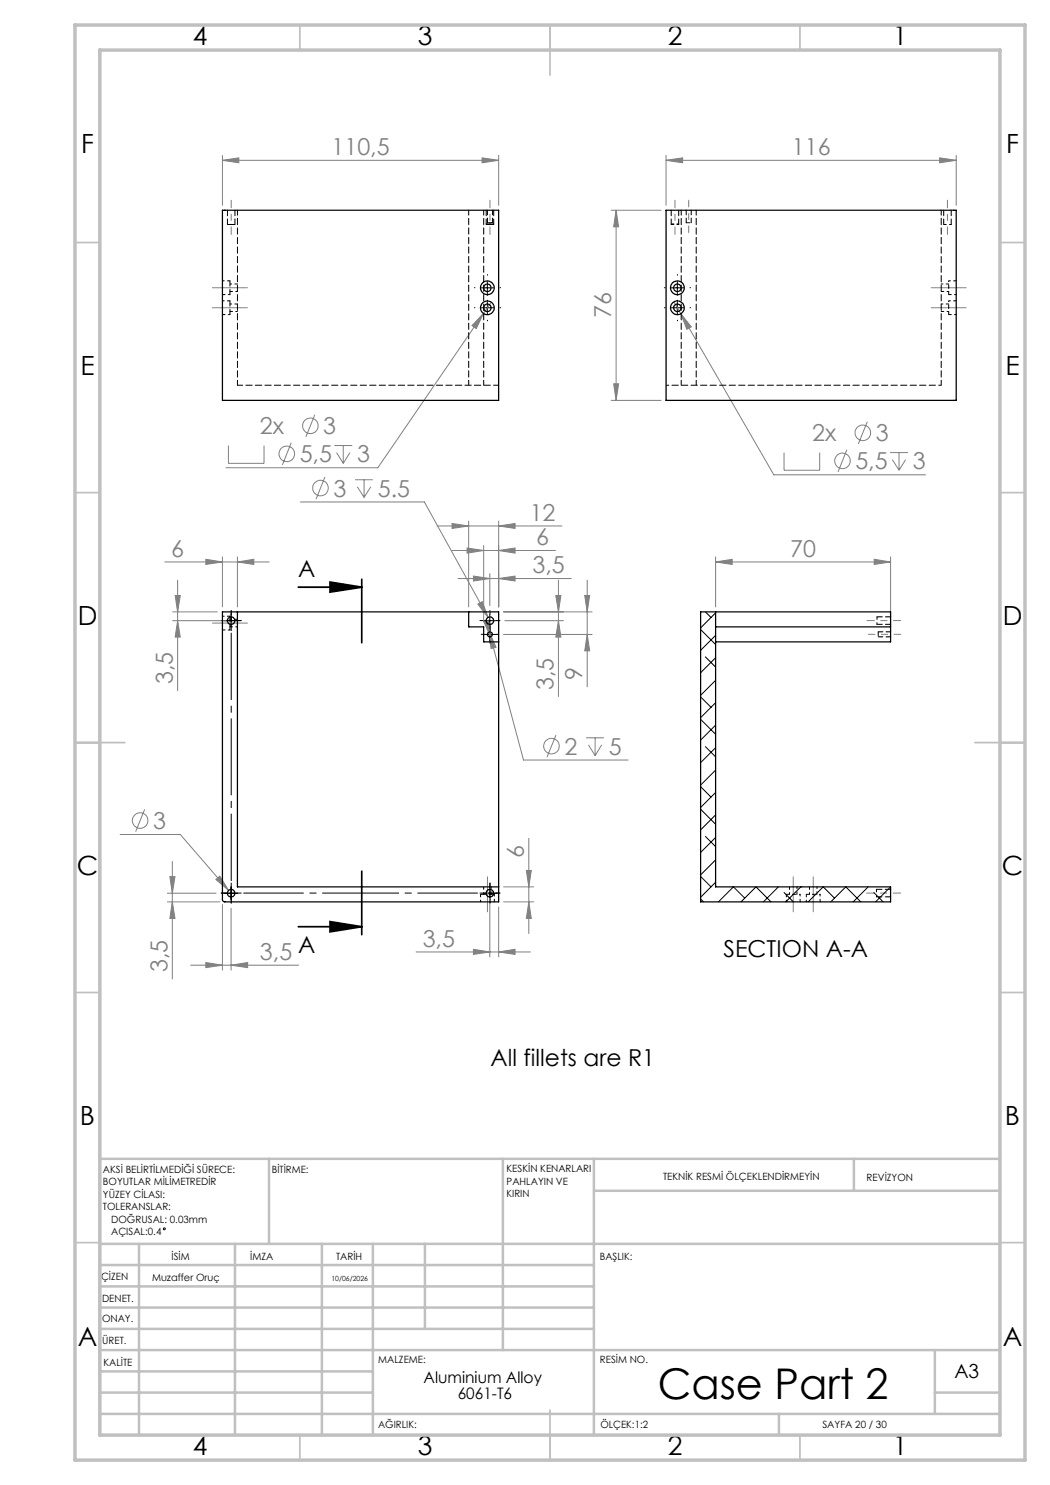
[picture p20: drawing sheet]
<svg xmlns="http://www.w3.org/2000/svg" width="210mm" height="297mm" viewBox="0 0 210 297" stroke-linecap="round" stroke-linejoin="round" font-family="sans-serif">
<defs><g id="words">
<text font-size="8.5" x="131.5" y="279.7">Case Part 2</text>
<g font-size="5.3">
<text x="38.5" y="8.9">4</text>
<text x="83.5" y="8.9">3</text>
<text x="133.6" y="8.9">2</text>
<text x="178.6" y="8.9">1</text>
<text x="16.2" y="30.7">F</text>
<text x="201.2" y="30.7">F</text>
<text x="16.1" y="74.9">E</text>
<text x="201.1" y="74.9">E</text>
<text x="15.5" y="124.9">D</text>
<text x="200.5" y="124.9">D</text>
<text x="15.4" y="174.9">C</text>
<text x="200.4" y="174.9">C</text>
<text x="16" y="224.9">B</text>
<text x="201" y="224.9">B</text>
<text x="15.5" y="269.2">A</text>
<text x="200.5" y="269.2">A</text>
<text x="38.5" y="290.9">4</text>
<text x="83.5" y="290.9">3</text>
<text x="133.6" y="290.9">2</text>
<text x="178.6" y="290.9">1</text>
</g>
<g font-size="4.7" fill="#808080">
<text x="66.3" y="31">110,5</text>
<text x="158.4" y="31">116</text>
<text x="122.2" y="63.6" transform="rotate(-90 122.2 63.6)">76</text>
<text x="52" y="86.9">2x</text>
<text x="64.7" y="86.9">3</text>
<text x="162.5" y="88.3">2x</text>
<text x="175.1" y="88.3">3</text>
<text x="59.9" y="92.5">5,5</text>
<text x="71.4" y="92.5">3</text>
<text x="171.1" y="93.9">5,5</text>
<text x="182.5" y="93.9">3</text>
<text x="66.7" y="99.3">3</text>
<text x="75.6" y="99.3">5.5</text>
<text x="105.9" y="104.2">12</text>
<text x="34.3" y="111.4">6</text>
<text x="107.2" y="109.1">6</text>
<text x="158.1" y="111.4">70</text>
<text x="106.5" y="114.7">3,5</text>
<text x="34.5" y="136.8" transform="rotate(-90 34.5 136.8)">3,5</text>
<text x="110.7" y="138" transform="rotate(-90 110.7 138)">3,5</text>
<text x="116.4" y="136" transform="rotate(-90 116.4 136)">9</text>
<text x="112.9" y="150.9">2</text>
<text x="121.8" y="150.9">5</text>
<text x="30.6" y="165.8">3</text>
<text x="104.8" y="171.5" transform="rotate(-90 104.8 171.5)">6</text>
<text x="52" y="192">3,5</text>
<text x="84.5" y="189.4">3,5</text>
<text x="33.5" y="194.5" transform="rotate(-90 33.5 194.5)">3,5</text>
</g>
<g font-size="4.7">
<text x="59.7" y="115.4">A</text>
<text x="59.7" y="190.7">A</text>
<text x="144.7" y="191.4">SECTION A-A</text>
<text x="98.1" y="213.2">All fillets are R1</text>
</g>
<text font-size="3.9" x="190.9" y="275.5">A3</text>
<g font-size="3.2">
<text x="84.7" y="276.5">Aluminium Alloy</text>
<text x="91.6" y="279.7">6061-T6</text>
</g>
<g font-size="2">
<text x="20.6" y="234.6">AKSİ BELİRTİLMEDİĞİ SÜRECE:</text>
<text x="20.6" y="237.1">BOYUTLAR MİLİMETREDİR</text>
<text x="20.6" y="239.6">YÜZEY CİLASI:</text>
<text x="54.4" y="234.6">BİTİRME:</text>
<text x="101.3" y="234.5">KESKİN KENARLARI</text>
<text x="101.3" y="237">PAHLAYIN VE</text>
<text x="101.3" y="239.5">KIRIN</text>
<text x="132.6" y="236">TEKNİK RESMİ ÖLÇEKLENDİRMEYİN</text>
<text x="173.3" y="236.2">REVİZYON</text>
<text x="20.6" y="242.1">TOLERANSLAR:</text>
<text x="22.2" y="244.6">DOĞRUSAL: 0.03mm</text>
<text x="22.2" y="247.1">AÇISAL:0.4</text>
<text x="34.3" y="252">İSİM</text>
<text x="50" y="251.9">İMZA</text>
<text x="67.2" y="251.9">TARİH</text>
<text x="120" y="251.9">BAŞLIK:</text>
<text x="20.2" y="256.1">ÇİZEN</text>
<text x="30.4" y="256.1">Muzaffer Oruç</text>
<text x="20.4" y="260.3">DENET.</text>
<text x="20.4" y="264.4">ONAY.</text>
<text x="20.5" y="268.8">ÜRET.</text>
<text x="20.7" y="273.1">KALİTE</text>
<text x="75.6" y="272.5">MALZEME:</text>
<text x="120" y="272.5">RESİM NO.</text>
<text x="75.6" y="285.5">AĞIRLIK:</text>
<text x="120.1" y="285.6">ÖLÇEK:1:2</text>
<text x="164.5" y="285.6">SAYFA 20 / 30</text>
</g>
<text font-size="1.4" x="66.3" y="256.1">10/06/2026</text>
</g></defs>
<g fill="none" stroke="#808080" stroke-width=".2">
<path d="M44.5 32.1l3.3-.5v1zM44.5 31.1v10M44.5 32.1h55.2M96.4 31.6l3.3 .5-3.3 .5zM99.7 31.1v10M133.2 32.1l3.3-.5v1zM133.2 32.1h58M133.2 31.1v10M187.9 31.6l3.3 .5-3.3 .5zM191.2 31.1v10M122.2 42h10M123.2 42v38.1"/>
<path d="M123.2 42l.5 3.4h-1zM96.7 62.7l-1.4 3-.9-.6zM98.2 60.4l-22.6 33.2h-30.4M122.7 76.8h1l-.5 3.3zM134.8 60.4l1.4 2.4M136.2 62.8l2.1 2.6-.9 .5zM136.2 62.8l18.6 32.2h30.3M45.7 89.1v3.6h7.1v-3.6M58.2 88.5l-1.7 4.5M63 82.9l-1.8 4.5M65 95.4l-1.8 4.4M66.9 89.1h3.5"/>
<path d="M67.3 90.5l1.4 2.2M68.7 89.1v3.6M70 90.5l-1.3 2.2M71 96h3.6M71.5 97.4l1.3 2.1M72.8 96v3.5M74.2 97.4l-1.4 2.1M122.2 80.1h10M156.8 90.5v3.5h7.1v-3.5M169.4 90l-1.8 4.4M173.5 84.3l-1.8 4.5M178 90.5h3.6"/>
<path d="M178.5 91.9l1.3 2.1M179.8 90.5v3.5M181.1 91.9l-1.3 2.1M32.9 112.4h20.9M35 119.1h1.1l-.6 3.3zM35.5 116v22.1M41.2 111.9l3.3 .5-3.3 .5zM44.5 111.4v10M47.5 112.4l3.3-.5v1zM47.5 111.4v10M60.1 100.4h24.8l12.7 23.1M87.4 105.2h25"/>
<path d="M90.4 110.1h20.7M90.4 104.7l3.3 .5-3.3 .5zM91.6 115.7h22.7M93.4 109.6l3.3 .5-3.3 .5zM93.7 104.2v17.2M94.7 115.2l3.3 .5-3.3 .5zM96.7 109.1v15.3M98 114.7v6.4M99.7 110.1l3.3-.5v1zM99.7 105.2l3.3-.5v1zM99.7 115.7l3.3-.5v1zM99.7 104.2v17.2"/>
<path d="M111.2 119.1h1l-.5 3.3zM111.7 116v23.3M116.9 119.1h1l-.5 3.3zM117.4 116v21.4M143.1 112.4l3.3-.5v1zM143.1 111.4v10M143.1 112.4h35M174.8 111.9l3.3 .5-3.3 .5zM178.1 111.4v13M34.5 124.1h10.7M34.5 122.4h9M35.5 124.1l.6 3.3h-1.1z"/>
<path d="M95.6 120.8l.8-.5 1.2 3.2zM96.8 124.3l1-.3 .3 3.4zM97.9 126.4l1.3 3.1-1 .2zM97.9 126.4l.2 1M98.1 127.4l6.6 24.6h20.9M100.7 122.4h17.7M100.7 126.9h17.7M101 124.1h11.7M111.7 124.1l.5 3.3h-1zM117.4 126.9l.5 3.3h-1zM111.2 147l-1.8 4.4M117.2 147.6h3.6"/>
<path d="M117.7 149l1.3 2.1M119 147.6v3.5M120.3 149l-1.3 2.1M24 166.9h12.1l9.6 11.2M28.9 161.9l-1.8 4.4M33.5 178.6h9.7M34 175.3h1l-.5 3.3zM34.5 172.3v23.5M43.2 175.9l.8-.7 1.7 2.9zM98 179.6v11.8M100.7 177.4h6.1M105.3 174.1h1l-.5 3.3z"/>
<path d="M105.8 167.7v19M33.5 180.4h10.5M34.5 180.4l.5 3.3h-1zM38.1 193h21.6M41.2 192.5l3.3 .5-3.3 .5zM44.5 180.9v13.1M46.2 193l3.3-.5v1zM46.2 181.6v12.4M83.2 190.4h22.9M94.7 189.9l3.3 .5-3.3 .5zM99.7 190.4l3.3-.5v1zM99.7 181.4v10"/>
<path d="M100.7 180.4h6.1M105.8 180.4l.5 3.3h-1z"/>
<circle cx="57.4" cy="90.8" r="1.56"/>
<circle cx="62.1" cy="85.2" r="1.56"/>
<circle cx="64.1" cy="97.6" r="1.55"/>
<circle cx="168.5" cy="92.2" r="1.55"/>
<circle cx="172.6" cy="86.6" r="1.55"/>
<circle cx="110.3" cy="149.2" r="1.56"/>
<circle cx="28" cy="164.1" r="1.55"/>
</g>
<g fill="none" stroke="#000" stroke-width=".2">
<path d="M96.2 57.6h2.5M97.5 56.3v2.5M134.2 57.6h2.5M135.5 56.3v2.5M96.2 61.6h2.5M97.5 60.3v2.5M134.2 61.6h2.5M135.5 60.3v2.5M45 124.1h2.5M46.2 122.9v2.5M96.7 124.1h2.5M96.7 126.9h2.5"/>
<path d="M98 122.9v2.5M98 125.6v2.5M45 178.6h2.5M46.2 177.4v2.5M96.7 178.6h2.5M98 177.4v2.5"/>
<circle cx="32.9" cy="245.8" r=".19"/>
</g>
<path d="M59.7 117.4h12.7M66 116.4l6.4 1-6.4 1zM72.4 115.8v12.7M72.4 174.2v12.7M59.7 185.3h12.7M66 184.3l6.4 1-6.4 1.1z" fill="none" stroke="#000" stroke-width=".35"/>
<g fill="none" stroke="#000" stroke-width=".2" stroke-dasharray="15.2 1.3 1.3 1.3">
<path d="M95 57.5h-.1M97.5 59v-.1M97.5 55v-.1M100 57.5h.1M133 57.5h-.1M135.5 59v-.1M135.5 55v-.1M138 57.5h.1M95 61.5h-.1M97.5 64v.2M97.5 60v.2M100 61.5h.1"/>
<path d="M133 61.5h-.1M135.5 64v.2M135.5 60v.2M138 61.5h.1M45 124.1h-.8M46.2 122.9v-.8M46.2 125.4v.7M46.2 124.1v-1.2M46.2 124.1h-1.2M46.2 124.1v1.3M46.2 124.1h1.3M47.5 124.1h.7"/>
<path d="M96.7 124.1h-.7M96.7 126.9h-.5M98 122.9v-.8M98 125.4v.7M98 125.6v-.5M98 128.1v.5M99.2 124.1h.8M99.2 126.9h.5M45 178.6h-.8M46.2 177.4v-.8M46.2 179.9v.7M47.5 178.6h.7"/>
<path d="M96.7 178.6h-.7M98 177.4v-.8M98 179.9v.7M98 178.6v-1.2M98 178.6h-1.3M98 178.6v1.3M98 178.6h1.2M99.2 178.6h.8"/>
</g>
<path d="M48.7 178.6h46.8" fill="none" stroke="#000" stroke-width=".2" stroke-dasharray="15.2 1.3 1.3 1.3" stroke-dashoffset="3.3"/>
<path d="M46.2 176.1v-49.5" fill="none" stroke="#000" stroke-width=".2" stroke-dasharray="15.2 1.3 1.3 1.3" stroke-dashoffset="1.9"/>
<path d="M173.4 124.1h6.7" fill="none" stroke="#808080" stroke-width=".2" stroke-dasharray="15.2 1.3 1.3 1.3" stroke-dashoffset="13.8"/>
<path d="M137.7 46.5v-6.5M173.6 126.9h6.5" fill="none" stroke="#808080" stroke-width=".2" stroke-dasharray="15.2 1.3 1.3 1.3" stroke-dashoffset="13.9"/>
<g fill="none" stroke="#808080" stroke-width=".2" stroke-dasharray="15.2 1.3 1.3 1.3">
<path d="M46 57.5h3.5M46 57.5h-3.5M189.7 57.5h-3.5M189.7 57.5h3.5M46 61.5h3.5M46 61.5h-3.5M189.7 61.5h-3.5M189.7 61.5h3.5M46 124.6h3.5M46 124.6h-3.5M97.5 178.9v-3.5M97.5 178.9v3.5"/>
<path d="M158.6 178.9v3.5M158.6 178.9v-3.5M162.6 178.9v3.5M162.6 178.9v-3.5"/>
</g>
<path d="M46.2 46.9v-6.9M98 46.9v-6.9M135 46.9v-6.9M189.5 46.9v-6.9M173.3 178.6h6.8" fill="none" stroke="#808080" stroke-width=".2" stroke-dasharray="15.2 1.3 1.3 1.3" stroke-dashoffset="13.7"/>
<g fill="none" stroke="#c0c0c0" stroke-width=".35">
<path d="M60 5v5M110 5v10M160 5v5M15 48.5h5M200 48.5h5M15 98.5h5M200 98.5h5M15 148.5h10M195 148.5h10M15 198.5h5M200 198.5h5M15 248.5h5"/>
<path d="M200 248.5h5M60 287v5M110 282v10M160 287v5"/>
</g>
<g fill="none" stroke="#c0c0c0" stroke-width=".5">
<path d="M53.8 231.8v17M100.6 231.8v38.2M118.8 231.8v55.2M118.8 238.2h81.2M170.8 231.8v6.4M200 231.8h-180v55.2M20 248.8h180M20 257.3h98.8M20 253h98.8M27.8 248.8v38.2M47 248.8v38.2M64.4 248.8v38.2"/>
<path d="M74.6 248.8v38.2M85 248.8v17M20 265.8h98.8M20 261.5h98.8M20 278.5h54.6M20 274.3h54.6M20 270h180M187 278.5h13M187 270v12.8M20 282.8h180M155.8 282.8v4.2"/>
</g>
<path d="M15 5h190v287h-190zM20 10h180v277h-180z" fill="none" stroke="#c0c0c0" stroke-width=".7"/>
<path d="M66 116.4l6.4 1-6.4 1zM66 184.3l6.4 1-6.4 1.1z" fill="#000"/>
<g fill="#808080">
<path d="M174.8 111.9l3.3 .5-3.3 .5zM143.1 112.4l3.3-.5v1z"/>
<path d="M96.4 31.6l3.3 .5-3.3 .5zM44.5 32.1l3.3-.5v1zM99.7 110.1l3.3-.5v1zM93.4 109.6l3.3 .5-3.3 .5zM99.7 190.4l3.3-.5v1zM94.7 189.9l3.3 .5-3.3 .5z"/>
<path d="M96.7 62.7l-2.3 2.4 .9 .6zM133.2 32.1l3.3-.5v1zM187.9 31.6l3.3 .5-3.3 .5zM136.2 62.8l1.2 3.1 .9-.5zM41.2 111.9l3.3 .5-3.3 .5zM47.5 112.4l3.3-.5v1zM41.2 192.5l3.3 .5-3.3 .5zM46.2 193l3.3-.5v1zM43.2 175.9l2.5 2.2-1.7-2.9zM95.6 120.8l2 2.7-1.2-3.2zM97.9 126.4l.3 3.3 1-.2zM96.8 124.3l1.3 3.1-.3-3.4z"/>
<path d="M122.7 76.8h1l-.5 3.3zM123.2 42l.5 3.4h-1zM111.7 124.1l.5 3.3h-1zM111.2 119.1h1l-.5 3.3zM117.4 126.9l.5 3.3h-1zM116.9 119.1h1l-.5 3.3zM35.5 124.1l.6 3.3h-1.1zM35 119.1h1.1l-.6 3.3z"/>
<path d="M105.3 174.1h1l-.5 3.3zM105.8 180.4l.5 3.3h-1zM34 175.3h1l-.5 3.3zM34.5 180.4l.5 3.3h-1z"/>
<path d="M90.4 104.7l3.3 .5-3.3 .5zM99.7 105.2l3.3-.5v1zM94.7 115.2l3.3 .5-3.3 .5zM99.7 115.7l3.3-.5v1z"/>
</g>
<g fill="none" stroke="#000" stroke-width=".25">
<path d="M44.5 42h55.2v38.1h-55.2zM133.2 42h58v38.1h-58zM44.5 122.4h55.2v58h-54.8l-.3-.2zM47.5 122.4v55h52.2M93.7 122.4v3h3v3h3M143.1 122.4v55h35v3h-38v-58h38v6h-35M143.1 125.4h35"/>
<circle cx="97.5" cy="57.6" r="1.37"/>
<circle cx="97.5" cy="57.6" r=".74"/>
<circle cx="135.5" cy="57.6" r="1.37"/>
<circle cx="135.5" cy="57.6" r=".74"/>
<circle cx="97.5" cy="61.6" r="1.37"/>
<circle cx="97.5" cy="61.6" r=".75"/>
<circle cx="135.5" cy="61.6" r="1.37"/>
<circle cx="135.5" cy="61.6" r=".74"/>
<circle cx="46.2" cy="124.1" r=".75"/>
<circle cx="98" cy="126.9" r=".5"/>
<circle cx="98" cy="124.1" r=".75"/>
<circle cx="46.2" cy="178.6" r=".75"/>
<circle cx="98" cy="178.6" r=".75"/>
</g>
<path d="M45.5 44.9h.7M46.2 44.9h.8M97.2 44.9h.8M97.2 44.8h.8M98 44.9h.7M98 44.8h.7" fill="none" stroke="#000" stroke-width=".2" stroke-dasharray="1.3 .6" stroke-dashoffset=".4"/>
<path d="M47.5 42v35M93.7 42v35M96.7 42v35M97.5 42v2.5M98.5 44.5v-2.5M136.2 42v35M137.2 42v2.5M138.2 44.5v-2.5M139.2 42v35M188.2 42v35M175.6 127.4h2.5M178.1 126.4h-2.5" fill="none" stroke="#000" stroke-width=".2" stroke-dasharray="1.3 .6" stroke-dashoffset=".3"/>
<g fill="none" stroke="#000" stroke-width=".2" stroke-dasharray="1.3 .6" stroke-dashoffset=".2">
<path d="M45.5 42v2.9M46 58.9v-2.7M47 44.9v-2.9M97.2 42v2.9M98.7 44.9v-2.9M134.2 42v2.9M135.7 44.9v-2.9M188.7 42v2.9M190.2 44.9v-2.9M46 62.9v-2.7M47.5 77h52.2M46 126v-2.8"/>
<path d="M175.4 124.9h2.7M178.1 123.4h-2.7M96.1 178.9h2.8M175.3 179.4h2.8M178.1 177.9h-2.8"/>
</g>
<path d="M97.5 44.5h.5M98 44.5h.5" fill="none" stroke="#000" stroke-width=".2" stroke-dasharray="1.3 .6"/>
<g fill="none" stroke="#000" stroke-width=".2" stroke-dasharray="1.3 .6" stroke-dashoffset=".8">
<path d="M44.5 58.9h1.5M46 56.2h-1.5M46 58.3h1.5M47.5 56.8h-1.5M134.2 44.9h1.5M134.2 44.8h1.5M188.2 58.3h1.5M188.7 44.9h1.5M189.7 58.9h1.5M189.7 56.8h-1.5M191.2 56.2h-1.5M44.5 62.9h1.5"/>
<path d="M46 60.2h-1.5M46 62.3h1.5M47.5 60.8h-1.5M133.2 77h55M188.2 62.3h1.5M189.7 62.9h1.5M189.7 60.8h-1.5M191.2 60.2h-1.5M44.5 126h1.5M46 123.2h-1.5M46 125.4h1.5M47.5 123.9h-1.5"/>
<path d="M175.4 123.4v1.5M96.1 178.9v1.5M96.7 177.4v1.5M98.2 178.9v-1.5M157.3 178.9v1.5M157.9 177.4v1.5M159.4 178.9v-1.5M161.3 178.9v1.5M161.9 177.4v1.5M163.4 178.9v-1.5M175.3 177.9v1.5M98.9 180.4v-1.5"/>
<path d="M160 180.4v-1.5M164 180.4v-1.5"/>
</g>
<path d="M189.7 57.5v-1.3M189.7 58.9v-1.4M189.7 61.5v-1.3M189.7 62.9v-1.4M157.3 178.9h1.3M158.6 178.9h1.4M161.3 178.9h1.3M162.6 178.9h1.4" fill="none" stroke="#000" stroke-width=".2" stroke-dasharray="1.3 .6" stroke-dashoffset=".7"/>
<path d="M137.2 44.5h1M175.6 126.4v1" fill="none" stroke="#000" stroke-width=".2" stroke-dasharray="1.3 .6" stroke-dashoffset=".5"/>
<g fill="none" stroke="#000" stroke-width=".2">
<path d="M140.1 139.4l2.1 2.1M140.1 125.9l3 3M141.1 131.4l2 2M141.1 122.4l1.1 1.1M143.1 122.6l-3 3M143.1 127.1l-3 3M143.1 131.5l-3 3M143.1 136.1l-3 3M140.1 157.3l2.1 2.1M140.1 143.9l3 3M141.1 149.3l2 2.1M143.1 140.5l-3 3"/>
<path d="M143.1 145l-3 3M143.1 149.5l-3 3M143.1 154l-3 3M143.1 158.5l-3 3M140.1 179.8l.6 .6M140.1 175.3l2.1 2.1M140.1 161.9l3 2.9M141.1 167.3l2 2M143.1 163l-3 3M143.1 167.5l-3 3M143.1 172l-3 3M143.1 176.5l-3 3"/>
<path d="M148.9 179.6l-2.2-2.2-3 3M155.7 177.4l-3 3M156.8 178.5l1.9 1.9M160.2 177.4h.1M160.2 177.4l-3 3M166.9 179.6l-2.3-2.2-3 3M173.6 177.4l-3 3M174.8 178.5l1.8 1.9M178.1 177.4l-3 3M148.2 180.4l3-3 3 3M166.2 180.4l3-3 3 3"/>
</g>
<use href="#words"/>
</svg>
